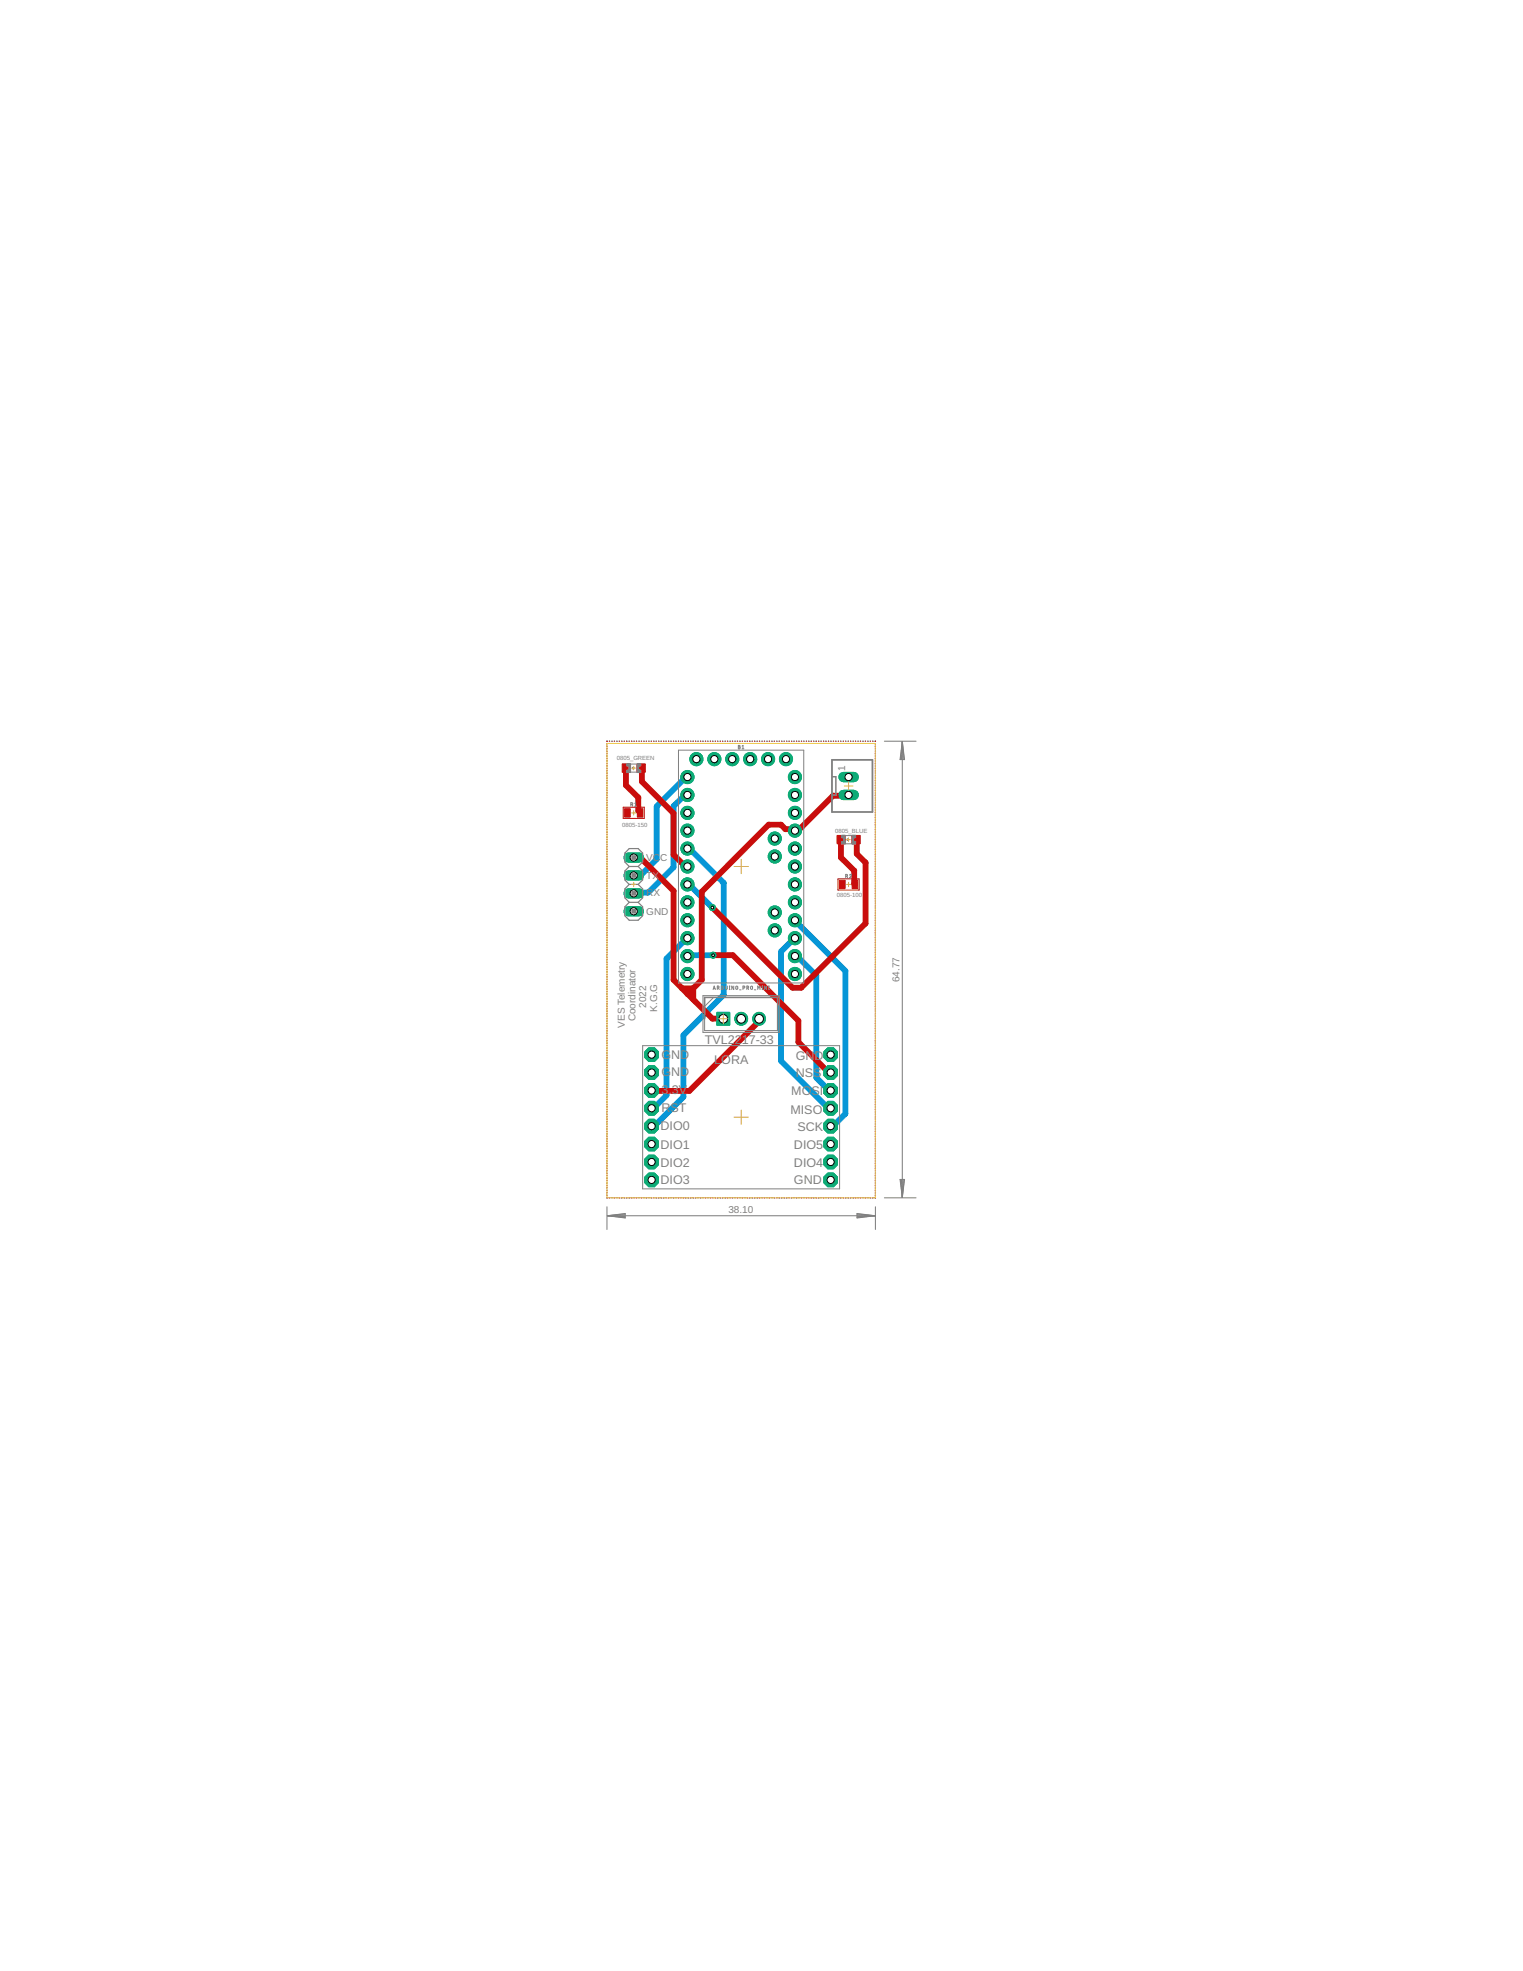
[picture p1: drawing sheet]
<svg xmlns="http://www.w3.org/2000/svg" width="216mm" height="279mm" viewBox="0 0 216 279" stroke-linecap="round" stroke-linejoin="round" font-family="sans-serif">
<defs><g id="words">
<g font-size="1.8" fill="#808080">
<text x="99.9" y="148">TVL2217-33</text>
<text x="93.8" y="150.1">GND</text>
<text x="93.8" y="152.5">GND</text>
<text x="93.8" y="155.1">3</text>
<text x="94.8" y="155.1">.3V</text>
<text x="101.3" y="150.8">LORA</text>
<text x="112.2" y="155.2">MOSI</text>
<text x="112.8" y="150.3">GND</text>
<text x="112.8" y="152.7">NSS</text>
<text x="93.6" y="160.2">DIO0</text>
<text x="93.8" y="157.6">RST</text>
<text x="112" y="157.9">MISO</text>
<text x="113.1" y="160.3">SCK</text>
<text x="93.6" y="162.8">DIO1</text>
<text x="93.6" y="165.4">DIO2</text>
<text x="93.6" y="167.9">DIO3</text>
<text x="112.6" y="167.8">GND</text>
<text x="112.6" y="162.8">DIO5</text>
<text x="112.6" y="165.4">DIO4</text>
</g>
<g font-size="1.4" fill="#808080">
<text x="119.8" y="109.3" transform="rotate(-90 119.8 109.3)">1</text>
<text x="91.6" y="122.1">VCC</text>
<text x="91.6" y="124.6">TX</text>
<text x="91.6" y="127">RX</text>
<text x="91.6" y="129.7">GND</text>
<text x="91.6" y="142.9" transform="rotate(-90 91.6 142.9)">2022</text>
<text x="93.1" y="143.4" transform="rotate(-90 93.1 143.4)">K.G.G</text>
<text x="127.5" y="139.3" transform="rotate(-90 127.5 139.3)">64.77</text>
<text x="88.6" y="145.7" transform="rotate(-90 88.6 145.7)">VES Telemetry</text>
<text x="90.1" y="144.8" transform="rotate(-90 90.1 144.8)">Coordinator</text>
<text x="103.2" y="172">38.10</text>
</g>
<g font-size=".8" fill="#808080">
<text x="87.4" y="107.7">0805_GREEN</text>
<text x="88.2" y="117.3">0805-150</text>
<text x="118.4" y="118">0805_BLUE</text>
<text x="118.6" y="127.2">0805-100</text>
</g>
</g></defs>
<path d="M97.5 112.7l-.2 .1h-.3l-1.5 1.5v8.6l-3.6 3.6h-2l-.1 .1M97.5 110.2l-.2-.2-4.2 4.3v7.5l-2.2 2.2-1.1 .1M97.5 120.3v.1h.4l4.7 4.8v15.8l-5.7 5.7v8.8l-4.2 4.1h-.3M97.5 133l-3 2.9v19.4l-1.8 1.7-.3 .1M97.5 125.4h.2l3.3 3.3M101.1 135.4h-3l-.6 .1M112.7 130.5l7.1 7.1v20.3l-1.7 1.7h-.3M112.7 133l-2 1.9v15.5l6.6 6.6h.4l.1 .1M112.7 135.5v.2h.4l2.6 2.6v14.5l1.8 1.7 .3 .1" fill="none" stroke="#0696d7" stroke-width=".83"/>
<g fill="none" stroke="#0696d7" stroke-width=".17">
<path d="M86 105.4v.1M86 105.8h.1M86 106.1v.1M86 106.5h.1M86 106.8h.1M86 107.1v.1M86 107.5h.1M86 107.8v.1M86 108.2h.1M86 108.5v.1M86 108.9h.1M86 109.2v.1"/>
<path d="M86 109.6h.1M86 109.9v.1M86 110.3h.1M86 110.6v.1M86 111h.1M86 111.3v.1M86 111.7h.1M86 112v.1M86 112.4h.1M86 112.7v.1M86 113.1h.1M86 113.4v.1"/>
<path d="M86 113.8h.1M86 114.1v.1M86 114.4v.1M86 114.8v.1M86 115.1v.1M86 115.5h.1M86 115.8v.1M86 116.2h.1M86 116.5v.1M86 116.9h.1M86 117.2v.1M86 117.6h.1"/>
<path d="M86 117.9v.1M86 118.3h.1M86 118.6v.1M86 119h.1M86 119.3v.1M86 119.7h.1M86.1 105.1h-.1M86.4 105.1h.1M86.7 105.1h.1M87.1 105.1h.1M87.4 105.1h.1M87.8 105.1h.1"/>
<path d="M88.1 105.1h.1M88.5 105.1h.1M88.8 105.1h.1M89.2 105.1h.1M89.5 105.1h.1M89.9 105.1h.1M90.2 105.1h.1M90.6 105.1h.1M90.9 105.1h.1M91.3 105.1h.1M91.6 105.1h.1M92 105.1h.1"/>
<path d="M92.3 105.1h.1M92.7 105.1h.1M93 105.1h.1M93.4 105.1h.1M93.7 105.1h.1M94.1 105.1h.1M94.4 105.1h.1M94.8 105.1h.1M95.1 105.1h.1M95.5 105.1h.1M95.8 105.1h.1M96.2 105.1h.1"/>
<path d="M96.5 105.1h.1M96.9 105.1h.1M97.2 105.1h.1M97.5 105.1h.1M97.9 105.1h.1M98.2 105.1h.1M98.6 105.1h.1M98.9 105.1h.1M99.3 105.1h.1M99.6 105.1h.1M100 105.1h.1M100.3 105.1h.1"/>
<path d="M100.7 105.1h.1M101 105.1h.1M101.4 105.1h.1M101.7 105.1h.1M102.1 105.1h.1M102.4 105.1h.1M102.8 105.1h.1M103.1 105.1h.1M103.5 105.1h.1M103.8 105.1h.1M104.2 105.1h.1M104.5 105.1h.1"/>
<path d="M104.9 105.1h.1M105.2 105.1h.1M105.6 105.1h.1M105.9 105.1h.1M106.3 105.1h.1M106.6 105.1h.1M107 105.1h.1M107.3 105.1h.1M107.7 105.1h.1M108 105.1h.1M108.4 105.1h.1M108.7 105.1h.1"/>
<path d="M109.1 105.1h.1M109.4 105.1h.1M109.7 105.1h.1M110.1 105.1h.1M110.4 105.1h.1M110.8 105.1h.1M111.1 105.1h.1M111.5 105.1h.1M111.8 105.1h.1M112.2 105.1h.1M112.5 105.1h.1M112.9 105.1h.1"/>
<path d="M113.2 105.1h.1M113.6 105.1h.1M113.9 105.1h.1M114.3 105.1h.1M114.6 105.1h.1M115 105.1h.1M115.3 105.1h.1M115.7 105.1h.1M116 105.1h.1M116.4 105.1h.1M116.7 105.1h.1M117.1 105.1h.1"/>
<path d="M117.4 105.1h.1M117.8 105.1h.1M118.1 105.1h.1M118.5 105.1h.1M118.8 105.1h.1M119.2 105.1h.1M119.5 105.1h.1M119.9 105.1h.1M120.2 105.1h.1M120.6 105.1h.1M120.9 105.1h.1M121.3 105.1h.1"/>
<path d="M121.6 105.1h.1M122 105.1h.1M122.3 105.1h.1M122.7 105.1h.1M123 105.1h.1M123.4 105.1h.1M123.7 105.1h.1M124.1 105.1h.1M124.1 105.4v.1M124.1 105.8h.1M124.1 106.1v.1M124.1 106.5h.1"/>
<path d="M124.1 106.8h.1M124.1 107.1v.1M124.1 107.5h.1M124.1 107.8v.1M124.1 108.2h.1M124.1 108.5v.1M124.1 108.9h.1M124.1 109.2v.1M124.1 109.6h.1M124.1 109.9v.1M124.1 110.3h.1M124.1 110.6v.1"/>
<path d="M124.1 111h.1M124.1 111.3v.1M124.1 111.7h.1M124.1 112v.1M124.1 112.4h.1M124.1 112.7v.1M124.1 113.1h.1M124.1 113.4v.1M124.1 113.8h.1M124.1 114.1v.1M124.1 114.4v.1M124.1 114.8v.1"/>
<path d="M124.1 115.1v.1M124.1 115.5h.1M124.1 115.8v.1M124.1 116.2h.1M124.1 116.5v.1M124.1 116.9h.1M124.1 117.2v.1M124.1 117.6h.1M124.1 117.9v.1M124.1 118.3h.1M124.1 118.6v.1M124.1 119h.1"/>
<path d="M124.1 119.3v.1M124.1 119.7h.1M86 120v.1M86 120.4h.1M86 120.7v.1M86 121.1h.1M86 121.4v.1M86 121.8h.1M86 122.1v.1M86 122.4v.1M86 122.8v.1M86 123.1v.1"/>
<path d="M86 123.5h.1M86 123.8v.1M86 124.2h.1M86 124.5v.1M86 124.9h.1M86 125.2v.1M86 125.6h.1M86 125.9v.1M86 126.3h.1M86 126.6v.1M86 127h.1M86 127.3v.1"/>
<path d="M86 127.7h.1M86 128v.1M86 128.4h.1M86 128.7v.1M86 129.1h.1M86 129.4v.1M86 129.8h.1M86 130.1v.1M86 130.5h.1M86 130.8v.1M86 131.1v.1M86 131.5v.1"/>
<path d="M86 131.8v.1M86 132.2h.1M86 132.5v.1M86 132.9h.1M86 133.2v.1M86 133.6h.1M86 133.9v.1M86 134.3h.1M86 134.6v.1M86 135h.1M86 135.3v.1M86 135.7h.1"/>
<path d="M86 136v.1M86 136.4h.1M86 136.7v.1M86 137.1h.1M86 137.4v.1M86 137.8h.1M86 138.1v.1M86 138.5h.1M86 138.8v.1M86 139.1v.1M86 139.5v.1M86 139.8v.1"/>
<path d="M124.1 120v.1M124.1 120.4h.1M124.1 120.7v.1M124.1 121.1h.1M124.1 121.4v.1M124.1 121.8h.1M124.1 122.1v.1M124.1 122.4v.1M124.1 122.8v.1M124.1 123.1v.1M124.1 123.5h.1M124.1 123.8v.1"/>
<path d="M124.1 124.2h.1M124.1 124.5v.1M124.1 124.9h.1M124.1 125.2v.1M124.1 125.6h.1M124.1 125.9v.1M124.1 126.3h.1M124.1 126.6v.1M124.1 127h.1M124.1 127.3v.1M124.1 127.7h.1M124.1 128v.1"/>
<path d="M124.1 128.4h.1M124.1 128.7v.1M124.1 129.1h.1M124.1 129.4v.1M124.1 129.8h.1M124.1 130.1v.1M124.1 130.5h.1M124.1 130.8v.1M124.1 131.1v.1M124.1 131.5v.1M124.1 131.8v.1M124.1 132.2h.1"/>
<path d="M124.1 132.5v.1M124.1 132.9h.1M124.1 133.2v.1M124.1 133.6h.1M124.1 133.9v.1M124.1 134.3h.1M124.1 134.6v.1M124.1 135h.1M124.1 135.3v.1M124.1 135.7h.1M124.1 136v.1M124.1 136.4h.1"/>
<path d="M124.1 136.7v.1M124.1 137.1h.1M124.1 137.4v.1M124.1 137.8h.1M124.1 138.1v.1M124.1 138.5h.1M124.1 138.8v.1M124.1 139.1v.1M124.1 139.5v.1M124.1 139.8v.1M86 140.2h.1M86 140.5v.1"/>
<path d="M86 140.9h.1M86 141.2v.1M86 141.6h.1M86 141.9v.1M86 142.3h.1M86 142.6v.1M86 143h.1M86 143.3v.1M86 143.7h.1M86 144v.1M86 144.4h.1M86 144.7v.1"/>
<path d="M86 145.1h.1M86 145.4v.1M86 145.8h.1M86 146.1v.1M86 146.5h.1M86 146.8v.1M86 147.2h.1M86 147.5v.1M86 147.8v.1M86 148.2h.1M86 148.5v.1M86 148.9h.1"/>
<path d="M86 149.2v.1M86 149.6h.1M86 149.9v.1M86 150.3h.1M86 150.6v.1M86 151h.1M86 151.3v.1M86 151.7h.1M86 152v.1M86 152.4h.1M86 152.7v.1M86 153.1h.1"/>
<path d="M86 153.4v.1M86 153.8h.1M86 154.1v.1M86 154.5h.1M86 154.8v.1M86 155.2h.1M86 155.5h.1M86 155.9h.1M86 156.2h.1M86 156.5v.1M86 156.9h.1M86 157.2v.1"/>
<path d="M86 157.6h.1M86 157.9v.1M86 158.3h.1M86 158.6v.1M86 159h.1M86 159.3v.1M86 159.7h.1M124.1 140.2h.1M124.1 140.5v.1M124.1 140.9h.1M124.1 141.2v.1M124.1 141.6h.1"/>
<path d="M124.1 141.9v.1M124.1 142.3h.1M124.1 142.6v.1M124.1 143h.1M124.1 143.3v.1M124.1 143.7h.1M124.1 144v.1M124.1 144.4h.1M124.1 144.7v.1M124.1 145.1h.1M124.1 145.4v.1M124.1 145.8h.1"/>
<path d="M124.1 146.1v.1M124.1 146.5h.1M124.1 146.8v.1M124.1 147.2h.1M124.1 147.5v.1M124.1 147.8v.1M124.1 148.2h.1M124.1 148.5v.1M124.1 148.9h.1M124.1 149.2v.1M124.1 149.6h.1M124.1 149.9v.1"/>
<path d="M124.1 150.3h.1M124.1 150.6v.1M124.1 151h.1M124.1 151.3v.1M124.1 151.7h.1M124.1 152v.1M124.1 152.4h.1M124.1 152.7v.1M124.1 153.1h.1M124.1 153.4v.1M124.1 153.8h.1M124.1 154.1v.1"/>
<path d="M124.1 154.5h.1M124.1 154.8v.1M124.1 155.2h.1M124.1 155.5h.1M124.1 155.9h.1M124.1 156.2h.1M124.1 156.5v.1M124.1 156.9h.1M124.1 157.2v.1M124.1 157.6h.1M124.1 157.9v.1M124.1 158.3h.1"/>
<path d="M124.1 158.6v.1M124.1 159h.1M124.1 159.3v.1M124.1 159.7h.1M86 169.8h.1M86 160v.1M86 160.4h.1M86 160.7v.1M86 161.1h.1M86 161.4v.1M86 161.8h.1M86 162.1v.1"/>
<path d="M86 162.5h.1M86 162.8h.1M86 163.2h.1M86 163.5h.1M86 163.9h.1M86 164.2h.1M86 164.5v.1M86 164.9h.1M86 165.2v.1M86 165.6h.1M86 165.9v.1M86 166.3h.1"/>
<path d="M86 166.6v.1M86 167h.1M86 167.3v.1M86 167.7h.1M86 168v.1M86 168.4h.1M86 168.7v.1M86 169.1h.1M86 169.4v.1M86.4 169.8h.1M86.7 169.8h.1M87.1 169.8h.1"/>
<path d="M87.4 169.8h.1M87.8 169.8h.1M88.1 169.8h.1M88.5 169.8h.1M88.8 169.8h.1M89.2 169.8h.1M89.5 169.8h.1M89.9 169.8h.1M90.2 169.8h.1M90.6 169.8h.1M90.9 169.8h.1M91.3 169.8h.1"/>
<path d="M91.6 169.8h.1M92 169.8h.1M92.3 169.8h.1M92.7 169.8h.1M93 169.8h.1M93.4 169.8h.1M93.7 169.8h.1M94.1 169.8h.1M94.4 169.8h.1M94.8 169.8h.1M95.1 169.8h.1M95.5 169.8h.1"/>
<path d="M95.8 169.8h.1M96.2 169.8h.1M96.5 169.8h.1M96.9 169.8h.1M97.2 169.8h.1M97.5 169.8h.1M97.9 169.8h.1M98.2 169.8h.1M98.6 169.8h.1M98.9 169.8h.1M99.3 169.8h.1M99.6 169.8h.1"/>
<path d="M100 169.8h.1M100.3 169.8h.1M100.7 169.8h.1M101 169.8h.1M101.4 169.8h.1M101.7 169.8h.1M102.1 169.8h.1M102.4 169.8h.1M102.8 169.8h.1M103.1 169.8h.1M103.5 169.8h.1M103.8 169.8h.1"/>
<path d="M104.2 169.8h.1M104.5 169.8h.1M104.9 169.8h.1M105.2 169.8h.1M105.6 169.8h.1M105.9 169.8h.1M106.3 169.8h.1M106.6 169.8h.1M107 169.8h.1M107.3 169.8h.1M107.7 169.8h.1M108 169.8h.1"/>
<path d="M108.4 169.8h.1M108.7 169.8h.1M109.1 169.8h.1M109.4 169.8h.1M109.7 169.8h.1M110.1 169.8h.1M110.4 169.8h.1M110.8 169.8h.1M111.1 169.8h.1M111.5 169.8h.1M111.8 169.8h.1M112.2 169.8h.1"/>
<path d="M112.5 169.8h.1M112.9 169.8h.1M113.2 169.8h.1M113.6 169.8h.1M113.9 169.8h.1M114.3 169.8h.1M114.6 169.8h.1M115 169.8h.1M115.3 169.8h.1M115.7 169.8h.1M116 169.8h.1M116.4 169.8h.1"/>
<path d="M116.7 169.8h.1M117.1 169.8h.1M117.4 169.8h.1M117.8 169.8h.1M118.1 169.8h.1M118.5 169.8h.1M118.8 169.8h.1M119.2 169.8h.1M119.5 169.8h.1M119.9 169.8h.1M120.2 169.8h.1M120.6 169.8h.1"/>
<path d="M120.9 169.8h.1M121.3 169.8h.1M121.6 169.8h.1M122 169.8h.1M122.3 169.8h.1M122.7 169.8h.1M123 169.8h.1M123.4 169.8h.1M123.7 169.8h.1M124.1 160v.1M124.1 160.4h.1M124.1 160.7v.1"/>
<path d="M124.1 161.1h.1M124.1 161.4v.1M124.1 161.8h.1M124.1 162.1v.1M124.1 162.5h.1M124.1 162.8h.1M124.1 163.2h.1M124.1 163.5h.1M124.1 163.9h.1M124.1 164.2h.1M124.1 164.5v.1M124.1 164.9h.1"/>
<path d="M124.1 165.2v.1M124.1 165.6h.1M124.1 165.9v.1M124.1 166.3h.1M124.1 166.6v.1M124.1 167h.1M124.1 167.3v.1M124.1 167.7h.1M124.1 168v.1M124.1 168.4h.1M124.1 168.7v.1M124.1 169.1h.1"/>
<path d="M124.1 169.4v.1M124.1 169.8h.1"/>
</g>
<circle cx="97.5" cy="110.2" r=".93" fill="#0dab76" stroke="#0dab76" stroke-width=".14"/>
<circle cx="97.5" cy="110.2" r=".51" fill="#fff" stroke="#000" stroke-width=".14"/>
<circle cx="97.5" cy="112.7" r=".93" fill="#0dab76" stroke="#0dab76" stroke-width=".14"/>
<circle cx="97.5" cy="112.7" r=".51" fill="#fff" stroke="#000" stroke-width=".14"/>
<circle cx="97.5" cy="115.2" r=".93" fill="#0dab76" stroke="#0dab76" stroke-width=".14"/>
<circle cx="97.5" cy="115.2" r=".51" fill="#fff" stroke="#000" stroke-width=".14"/>
<circle cx="97.5" cy="117.8" r=".93" fill="#0dab76" stroke="#0dab76" stroke-width=".14"/>
<circle cx="97.5" cy="117.8" r=".51" fill="#fff" stroke="#000" stroke-width=".14"/>
<circle cx="97.5" cy="120.3" r=".93" fill="#0dab76" stroke="#0dab76" stroke-width=".14"/>
<circle cx="97.5" cy="120.3" r=".51" fill="#fff" stroke="#000" stroke-width=".14"/>
<circle cx="97.5" cy="122.8" r=".93" fill="#0dab76" stroke="#0dab76" stroke-width=".14"/>
<circle cx="97.5" cy="122.8" r=".51" fill="#fff" stroke="#000" stroke-width=".14"/>
<circle cx="97.5" cy="125.4" r=".93" fill="#0dab76" stroke="#0dab76" stroke-width=".14"/>
<circle cx="97.5" cy="125.4" r=".51" fill="#fff" stroke="#000" stroke-width=".14"/>
<circle cx="97.5" cy="127.9" r=".93" fill="#0dab76" stroke="#0dab76" stroke-width=".14"/>
<circle cx="97.5" cy="127.9" r=".51" fill="#fff" stroke="#000" stroke-width=".14"/>
<circle cx="97.5" cy="130.5" r=".93" fill="#0dab76" stroke="#0dab76" stroke-width=".14"/>
<circle cx="97.5" cy="130.5" r=".51" fill="#fff" stroke="#000" stroke-width=".14"/>
<circle cx="97.5" cy="133" r=".93" fill="#0dab76" stroke="#0dab76" stroke-width=".14"/>
<circle cx="97.5" cy="133" r=".51" fill="#fff" stroke="#000" stroke-width=".14"/>
<circle cx="97.5" cy="135.5" r=".93" fill="#0dab76" stroke="#0dab76" stroke-width=".14"/>
<circle cx="97.5" cy="135.5" r=".51" fill="#fff" stroke="#000" stroke-width=".14"/>
<circle cx="97.5" cy="138.1" r=".93" fill="#0dab76" stroke="#0dab76" stroke-width=".14"/>
<circle cx="97.5" cy="138.1" r=".51" fill="#fff" stroke="#000" stroke-width=".14"/>
<circle cx="112.7" cy="138.1" r=".93" fill="#0dab76" stroke="#0dab76" stroke-width=".14"/>
<circle cx="112.7" cy="138.1" r=".51" fill="#fff" stroke="#000" stroke-width=".14"/>
<circle cx="112.7" cy="135.5" r=".93" fill="#0dab76" stroke="#0dab76" stroke-width=".14"/>
<circle cx="112.7" cy="135.5" r=".51" fill="#fff" stroke="#000" stroke-width=".14"/>
<circle cx="112.7" cy="133" r=".93" fill="#0dab76" stroke="#0dab76" stroke-width=".14"/>
<circle cx="112.7" cy="133" r=".51" fill="#fff" stroke="#000" stroke-width=".14"/>
<circle cx="112.7" cy="130.5" r=".93" fill="#0dab76" stroke="#0dab76" stroke-width=".14"/>
<circle cx="112.7" cy="130.5" r=".51" fill="#fff" stroke="#000" stroke-width=".14"/>
<circle cx="112.7" cy="127.9" r=".93" fill="#0dab76" stroke="#0dab76" stroke-width=".14"/>
<circle cx="112.7" cy="127.9" r=".51" fill="#fff" stroke="#000" stroke-width=".14"/>
<circle cx="112.7" cy="125.4" r=".93" fill="#0dab76" stroke="#0dab76" stroke-width=".14"/>
<circle cx="112.7" cy="125.4" r=".51" fill="#fff" stroke="#000" stroke-width=".14"/>
<circle cx="112.7" cy="122.8" r=".93" fill="#0dab76" stroke="#0dab76" stroke-width=".14"/>
<circle cx="112.7" cy="122.8" r=".51" fill="#fff" stroke="#000" stroke-width=".14"/>
<circle cx="112.7" cy="120.3" r=".93" fill="#0dab76" stroke="#0dab76" stroke-width=".14"/>
<circle cx="112.7" cy="120.3" r=".51" fill="#fff" stroke="#000" stroke-width=".14"/>
<circle cx="112.7" cy="117.8" r=".93" fill="#0dab76" stroke="#0dab76" stroke-width=".14"/>
<circle cx="112.7" cy="117.8" r=".51" fill="#fff" stroke="#000" stroke-width=".14"/>
<circle cx="112.7" cy="115.2" r=".93" fill="#0dab76" stroke="#0dab76" stroke-width=".14"/>
<circle cx="112.7" cy="115.2" r=".51" fill="#fff" stroke="#000" stroke-width=".14"/>
<circle cx="112.7" cy="112.7" r=".93" fill="#0dab76" stroke="#0dab76" stroke-width=".14"/>
<circle cx="112.7" cy="112.7" r=".51" fill="#fff" stroke="#000" stroke-width=".14"/>
<circle cx="112.7" cy="110.2" r=".93" fill="#0dab76" stroke="#0dab76" stroke-width=".14"/>
<circle cx="112.7" cy="110.2" r=".51" fill="#fff" stroke="#000" stroke-width=".14"/>
<circle cx="109.8" cy="131.9" r=".93" fill="#0dab76" stroke="#0dab76" stroke-width=".14"/>
<circle cx="109.8" cy="131.9" r=".51" fill="#fff" stroke="#000" stroke-width=".14"/>
<circle cx="109.8" cy="129.3" r=".93" fill="#0dab76" stroke="#0dab76" stroke-width=".14"/>
<circle cx="109.8" cy="129.3" r=".51" fill="#fff" stroke="#000" stroke-width=".14"/>
<circle cx="109.8" cy="118.9" r=".93" fill="#0dab76" stroke="#0dab76" stroke-width=".14"/>
<circle cx="109.8" cy="118.9" r=".51" fill="#fff" stroke="#000" stroke-width=".14"/>
<circle cx="109.8" cy="121.4" r=".93" fill="#0dab76" stroke="#0dab76" stroke-width=".14"/>
<circle cx="109.8" cy="121.4" r=".51" fill="#fff" stroke="#000" stroke-width=".14"/>
<circle cx="98.7" cy="107.6" r=".93" fill="#0dab76" stroke="#0dab76" stroke-width=".14"/>
<circle cx="98.7" cy="107.6" r=".51" fill="#fff" stroke="#000" stroke-width=".14"/>
<circle cx="101.3" cy="107.6" r=".93" fill="#0dab76" stroke="#0dab76" stroke-width=".14"/>
<circle cx="101.3" cy="107.6" r=".51" fill="#fff" stroke="#000" stroke-width=".14"/>
<circle cx="103.8" cy="107.6" r=".93" fill="#0dab76" stroke="#0dab76" stroke-width=".14"/>
<circle cx="103.8" cy="107.6" r=".51" fill="#fff" stroke="#000" stroke-width=".14"/>
<circle cx="106.3" cy="107.6" r=".93" fill="#0dab76" stroke="#0dab76" stroke-width=".14"/>
<circle cx="106.3" cy="107.6" r=".51" fill="#fff" stroke="#000" stroke-width=".14"/>
<circle cx="108.9" cy="107.6" r=".93" fill="#0dab76" stroke="#0dab76" stroke-width=".14"/>
<circle cx="108.9" cy="107.6" r=".51" fill="#fff" stroke="#000" stroke-width=".14"/>
<circle cx="111.4" cy="107.6" r=".93" fill="#0dab76" stroke="#0dab76" stroke-width=".14"/>
<circle cx="111.4" cy="107.6" r=".51" fill="#fff" stroke="#000" stroke-width=".14"/>
<path d="M101.6 143.5h1.8v1.8h-1.8z" fill="#0dab76" stroke="#0dab76" stroke-width=".14"/>
<circle cx="102.5" cy="144.4" r=".61" fill="#fff" stroke="#000" stroke-width=".14"/>
<circle cx="105.1" cy="144.4" r=".91" fill="#0dab76" stroke="#0dab76" stroke-width=".14"/>
<circle cx="105.1" cy="144.4" r=".61" fill="#fff" stroke="#000" stroke-width=".14"/>
<circle cx="107.6" cy="144.4" r=".91" fill="#0dab76" stroke="#0dab76" stroke-width=".14"/>
<circle cx="107.6" cy="144.4" r=".61" fill="#fff" stroke="#000" stroke-width=".14"/>
<circle cx="92.4" cy="149.5" r="1.05" fill="#0dab76" stroke="#0dab76" stroke-width=".14"/>
<circle cx="92.4" cy="149.5" r=".51" fill="#fff" stroke="#000" stroke-width=".14"/>
<circle cx="92.4" cy="152" r="1.05" fill="#0dab76" stroke="#0dab76" stroke-width=".14"/>
<circle cx="92.4" cy="152" r=".51" fill="#fff" stroke="#000" stroke-width=".14"/>
<circle cx="92.4" cy="154.6" r="1.05" fill="#0dab76" stroke="#0dab76" stroke-width=".14"/>
<circle cx="92.4" cy="154.6" r=".51" fill="#fff" stroke="#000" stroke-width=".14"/>
<circle cx="92.4" cy="157.1" r="1.05" fill="#0dab76" stroke="#0dab76" stroke-width=".14"/>
<circle cx="92.4" cy="157.1" r=".51" fill="#fff" stroke="#000" stroke-width=".14"/>
<circle cx="92.4" cy="159.6" r="1.05" fill="#0dab76" stroke="#0dab76" stroke-width=".14"/>
<circle cx="92.4" cy="159.6" r=".51" fill="#fff" stroke="#000" stroke-width=".14"/>
<circle cx="92.4" cy="162.2" r="1.05" fill="#0dab76" stroke="#0dab76" stroke-width=".14"/>
<circle cx="92.4" cy="162.2" r=".51" fill="#fff" stroke="#000" stroke-width=".14"/>
<circle cx="92.4" cy="164.7" r="1.05" fill="#0dab76" stroke="#0dab76" stroke-width=".14"/>
<circle cx="92.4" cy="164.7" r=".51" fill="#fff" stroke="#000" stroke-width=".14"/>
<circle cx="92.4" cy="167.3" r="1.05" fill="#0dab76" stroke="#0dab76" stroke-width=".14"/>
<circle cx="92.4" cy="167.3" r=".51" fill="#fff" stroke="#000" stroke-width=".14"/>
<circle cx="117.8" cy="167.3" r="1.05" fill="#0dab76" stroke="#0dab76" stroke-width=".14"/>
<circle cx="117.8" cy="167.3" r=".51" fill="#fff" stroke="#000" stroke-width=".14"/>
<circle cx="117.8" cy="164.7" r="1.05" fill="#0dab76" stroke="#0dab76" stroke-width=".14"/>
<circle cx="117.8" cy="164.7" r=".51" fill="#fff" stroke="#000" stroke-width=".14"/>
<circle cx="117.8" cy="162.2" r="1.05" fill="#0dab76" stroke="#0dab76" stroke-width=".14"/>
<circle cx="117.8" cy="162.2" r=".51" fill="#fff" stroke="#000" stroke-width=".14"/>
<circle cx="117.8" cy="159.6" r="1.05" fill="#0dab76" stroke="#0dab76" stroke-width=".14"/>
<circle cx="117.8" cy="159.6" r=".51" fill="#fff" stroke="#000" stroke-width=".14"/>
<circle cx="117.8" cy="157.1" r="1.05" fill="#0dab76" stroke="#0dab76" stroke-width=".14"/>
<circle cx="117.8" cy="157.1" r=".51" fill="#fff" stroke="#000" stroke-width=".14"/>
<circle cx="117.8" cy="154.6" r="1.05" fill="#0dab76" stroke="#0dab76" stroke-width=".14"/>
<circle cx="117.8" cy="154.6" r=".51" fill="#fff" stroke="#000" stroke-width=".14"/>
<circle cx="117.8" cy="152" r="1.05" fill="#0dab76" stroke="#0dab76" stroke-width=".14"/>
<circle cx="117.8" cy="152" r=".51" fill="#fff" stroke="#000" stroke-width=".14"/>
<circle cx="117.8" cy="149.5" r="1.05" fill="#0dab76" stroke="#0dab76" stroke-width=".14"/>
<circle cx="117.8" cy="149.5" r=".51" fill="#fff" stroke="#000" stroke-width=".14"/>
<path d="M119.6 112.7h1.4" fill="none" stroke="#0dab76" stroke-width="1.5"/>
<circle cx="120.3" cy="112.7" r=".51" fill="#fff" stroke="#000" stroke-width=".14"/>
<path d="M119.6 110.2h1.4" fill="none" stroke="#0dab76" stroke-width="1.5"/>
<circle cx="120.3" cy="110.2" r=".51" fill="#fff" stroke="#000" stroke-width=".14"/>
<path d="M89.1 129.2h1.5" fill="none" stroke="#0dab76" stroke-width="1.5"/>
<circle cx="89.8" cy="129.2" r=".51" fill="#fff" stroke="#000" stroke-width=".14"/>
<path d="M89.1 126.6h1.5" fill="none" stroke="#0dab76" stroke-width="1.5"/>
<circle cx="89.8" cy="126.6" r=".51" fill="#fff" stroke="#000" stroke-width=".14"/>
<path d="M89.1 124.1h1.5" fill="none" stroke="#0dab76" stroke-width="1.5"/>
<circle cx="89.8" cy="124.1" r=".51" fill="#fff" stroke="#000" stroke-width=".14"/>
<path d="M89.1 121.6h1.5" fill="none" stroke="#0dab76" stroke-width="1.5"/>
<circle cx="89.8" cy="121.6" r=".51" fill="#fff" stroke="#000" stroke-width=".14"/>
<circle cx="101.1" cy="135.4" r=".42" fill="#0dab76" stroke="#0dab76" stroke-width=".14"/>
<circle cx="101.1" cy="135.4" r=".19" fill="#fff" stroke="#000" stroke-width=".14"/>
<circle cx="101" cy="128.7" r=".42" fill="#0dab76" stroke="#0dab76" stroke-width=".14"/>
<circle cx="101" cy="128.7" r=".19" fill="#fff" stroke="#000" stroke-width=".14"/>
<g fill="#c90d0c" stroke="#c90d0c" stroke-width=".14">
<path d="M88.5 114.6h.8v1.2h-.8z"/>
<path d="M90.3 114.6h.8v1.2h-.8z"/>
<path d="M88.2 108.3h1.2v1.2h-1.2z"/>
<path d="M90.3 108.3h1.2v1.2h-1.2z"/>
<path d="M118.7 118.4h1.1v1.2h-1.1z"/>
<path d="M120.8 118.4h1.1v1.2h-1.1z"/>
<path d="M119 124.8h.8v1.2h-.8z"/>
<path d="M120.8 124.8h.8v1.2h-.8z"/>
</g>
<path d="M88.8 108.9l-.1 2.4 1.8 1.8v1.8l.2 .3M90.9 108.9h.1v1.9l4.5 4.5v5.9l1.6 1.6h.4M119.3 119l-.1 2.6 1.9 1.8v1.9l.1 .1M120.3 112.7l-.1 .1h-2.1l-4.9 4.9h-.5v.1l-.4-.3h-1l-.6-.6h-1.7l-9.5 9.5v12.5l-2 2M121.3 119h.2v2l1.2 1.3v8.6l-9.1 9.1h-1.2l-11.4-11.3M89.8 121.6l.1 .1h1l4.6 4.6v12.6l1.2 1.2M101.1 135.4h2.8l9.3 9.3v3l4.3 4.3h.3M96.7 140.1l.8 .8M96.7 140.1h1.6v1.6M97.5 140.9l.8 .8M98.3 141.7l2.7 2.7h1.5M107.6 144.4v.4l-9.9 9.8h-5.3" fill="none" stroke="#c90d0c" stroke-width=".83"/>
<g fill="none" stroke="#c90d0c" stroke-width=".17">
<path d="M86 105.4v.1M86 105.8h.1M86 106.1v.1M86 106.5h.1M86 106.8h.1M86 107.1v.1M86 107.5h.1M86 107.8v.1M86 108.2h.1M86 108.5v.1M86 108.9h.1M86 109.2v.1"/>
<path d="M86 109.6h.1M86 109.9v.1M86 110.3h.1M86 110.6v.1M86 111h.1M86 111.3v.1M86 111.7h.1M86 112v.1M86 112.4h.1M86 112.7v.1M86 113.1h.1M86 113.4v.1"/>
<path d="M86 113.8h.1M86 114.1v.1M86 114.4v.1M86 114.8v.1M86 115.1v.1M86 115.5h.1M86 115.8v.1M86 116.2h.1M86 116.5v.1M86 116.9h.1M86 117.2v.1M86 117.6h.1"/>
<path d="M86 117.9v.1M86 118.3h.1M86 118.6v.1M86 119h.1M86 119.3v.1M86 119.7h.1M86.1 105.1h-.1M86.4 105.1h.1M86.7 105.1h.1M87.1 105.1h.1M87.4 105.1h.1M87.8 105.1h.1"/>
<path d="M88.1 105.1h.1M88.5 105.1h.1M88.8 105.1h.1M89.2 105.1h.1M89.5 105.1h.1M89.9 105.1h.1M90.2 105.1h.1M90.6 105.1h.1M90.9 105.1h.1M91.3 105.1h.1M91.6 105.1h.1M92 105.1h.1"/>
<path d="M92.3 105.1h.1M92.7 105.1h.1M93 105.1h.1M93.4 105.1h.1M93.7 105.1h.1M94.1 105.1h.1M94.4 105.1h.1M94.8 105.1h.1M95.1 105.1h.1M95.5 105.1h.1M95.8 105.1h.1M96.2 105.1h.1"/>
<path d="M96.5 105.1h.1M96.9 105.1h.1M97.2 105.1h.1M97.5 105.1h.1M97.9 105.1h.1M98.2 105.1h.1M98.6 105.1h.1M98.9 105.1h.1M99.3 105.1h.1M99.6 105.1h.1M100 105.1h.1M100.3 105.1h.1"/>
<path d="M100.7 105.1h.1M101 105.1h.1M101.4 105.1h.1M101.7 105.1h.1M102.1 105.1h.1M102.4 105.1h.1M102.8 105.1h.1M103.1 105.1h.1M103.5 105.1h.1M103.8 105.1h.1M104.2 105.1h.1M104.5 105.1h.1"/>
<path d="M104.9 105.1h.1M105.2 105.1h.1M105.6 105.1h.1M105.9 105.1h.1M106.3 105.1h.1M106.6 105.1h.1M107 105.1h.1M107.3 105.1h.1M107.7 105.1h.1M108 105.1h.1M108.4 105.1h.1M108.7 105.1h.1"/>
<path d="M109.1 105.1h.1M109.4 105.1h.1M109.7 105.1h.1M110.1 105.1h.1M110.4 105.1h.1M110.8 105.1h.1M111.1 105.1h.1M111.5 105.1h.1M111.8 105.1h.1M112.2 105.1h.1M112.5 105.1h.1M112.9 105.1h.1"/>
<path d="M113.2 105.1h.1M113.6 105.1h.1M113.9 105.1h.1M114.3 105.1h.1M114.6 105.1h.1M115 105.1h.1M115.3 105.1h.1M115.7 105.1h.1M116 105.1h.1M116.4 105.1h.1M116.7 105.1h.1M117.1 105.1h.1"/>
<path d="M117.4 105.1h.1M117.8 105.1h.1M118.1 105.1h.1M118.5 105.1h.1M118.8 105.1h.1M119.2 105.1h.1M119.5 105.1h.1M119.9 105.1h.1M120.2 105.1h.1M120.6 105.1h.1M120.9 105.1h.1M121.3 105.1h.1"/>
<path d="M121.6 105.1h.1M122 105.1h.1M122.3 105.1h.1M122.7 105.1h.1M123 105.1h.1M123.4 105.1h.1M123.7 105.1h.1M124.1 105.1h.1M124.1 105.4v.1M124.1 105.8h.1M124.1 106.1v.1M124.1 106.5h.1"/>
<path d="M124.1 106.8h.1M124.1 107.1v.1M124.1 107.5h.1M124.1 107.8v.1M124.1 108.2h.1M124.1 108.5v.1M124.1 108.9h.1M124.1 109.2v.1M124.1 109.6h.1M124.1 109.9v.1M124.1 110.3h.1M124.1 110.6v.1"/>
<path d="M124.1 111h.1M124.1 111.3v.1M124.1 111.7h.1M124.1 112v.1M124.1 112.4h.1M124.1 112.7v.1M124.1 113.1h.1M124.1 113.4v.1M124.1 113.8h.1M124.1 114.1v.1M124.1 114.4v.1M124.1 114.8v.1"/>
<path d="M124.1 115.1v.1M124.1 115.5h.1M124.1 115.8v.1M124.1 116.2h.1M124.1 116.5v.1M124.1 116.9h.1M124.1 117.2v.1M124.1 117.6h.1M124.1 117.9v.1M124.1 118.3h.1M124.1 118.6v.1M124.1 119h.1"/>
<path d="M124.1 119.3v.1M124.1 119.7h.1M86 120v.1M86 120.4h.1M86 120.7v.1M86 121.1h.1M86 121.4v.1M86 121.8h.1M86 122.1v.1M86 122.4v.1M86 122.8v.1M86 123.1v.1"/>
<path d="M86 123.5h.1M86 123.8v.1M86 124.2h.1M86 124.5v.1M86 124.9h.1M86 125.2v.1M86 125.6h.1M86 125.9v.1M86 126.3h.1M86 126.6v.1M86 127h.1M86 127.3v.1"/>
<path d="M86 127.7h.1M86 128v.1M86 128.4h.1M86 128.7v.1M86 129.1h.1M86 129.4v.1M86 129.8h.1M86 130.1v.1M86 130.5h.1M86 130.8v.1M86 131.1v.1M86 131.5v.1"/>
<path d="M86 131.8v.1M86 132.2h.1M86 132.5v.1M86 132.9h.1M86 133.2v.1M86 133.6h.1M86 133.9v.1M86 134.3h.1M86 134.6v.1M86 135h.1M86 135.3v.1M86 135.7h.1"/>
<path d="M86 136v.1M86 136.4h.1M86 136.7v.1M86 137.1h.1M86 137.4v.1M86 137.8h.1M86 138.1v.1M86 138.5h.1M86 138.8v.1M86 139.1v.1M86 139.5v.1M86 139.8v.1"/>
<path d="M124.1 120v.1M124.1 120.4h.1M124.1 120.7v.1M124.1 121.1h.1M124.1 121.4v.1M124.1 121.8h.1M124.1 122.1v.1M124.1 122.4v.1M124.1 122.8v.1M124.1 123.1v.1M124.1 123.5h.1M124.1 123.8v.1"/>
<path d="M124.1 124.2h.1M124.1 124.5v.1M124.1 124.9h.1M124.1 125.2v.1M124.1 125.6h.1M124.1 125.9v.1M124.1 126.3h.1M124.1 126.6v.1M124.1 127h.1M124.1 127.3v.1M124.1 127.7h.1M124.1 128v.1"/>
<path d="M124.1 128.4h.1M124.1 128.7v.1M124.1 129.1h.1M124.1 129.4v.1M124.1 129.8h.1M124.1 130.1v.1M124.1 130.5h.1M124.1 130.8v.1M124.1 131.1v.1M124.1 131.5v.1M124.1 131.8v.1M124.1 132.2h.1"/>
<path d="M124.1 132.5v.1M124.1 132.9h.1M124.1 133.2v.1M124.1 133.6h.1M124.1 133.9v.1M124.1 134.3h.1M124.1 134.6v.1M124.1 135h.1M124.1 135.3v.1M124.1 135.7h.1M124.1 136v.1M124.1 136.4h.1"/>
<path d="M124.1 136.7v.1M124.1 137.1h.1M124.1 137.4v.1M124.1 137.8h.1M124.1 138.1v.1M124.1 138.5h.1M124.1 138.8v.1M124.1 139.1v.1M124.1 139.5v.1M124.1 139.8v.1M86 140.2h.1M86 140.5v.1"/>
<path d="M86 140.9h.1M86 141.2v.1M86 141.6h.1M86 141.9v.1M86 142.3h.1M86 142.6v.1M86 143h.1M86 143.3v.1M86 143.7h.1M86 144v.1M86 144.4h.1M86 144.7v.1"/>
<path d="M86 145.1h.1M86 145.4v.1M86 145.8h.1M86 146.1v.1M86 146.5h.1M86 146.8v.1M86 147.2h.1M86 147.5v.1M86 147.8v.1M86 148.2h.1M86 148.5v.1M86 148.9h.1"/>
<path d="M86 149.2v.1M86 149.6h.1M86 149.9v.1M86 150.3h.1M86 150.6v.1M86 151h.1M86 151.3v.1M86 151.7h.1M86 152v.1M86 152.4h.1M86 152.7v.1M86 153.1h.1"/>
<path d="M86 153.4v.1M86 153.8h.1M86 154.1v.1M86 154.5h.1M86 154.8v.1M86 155.2h.1M86 155.5h.1M86 155.9h.1M86 156.2h.1M86 156.5v.1M86 156.9h.1M86 157.2v.1"/>
<path d="M86 157.6h.1M86 157.9v.1M86 158.3h.1M86 158.6v.1M86 159h.1M86 159.3v.1M86 159.7h.1M124.1 140.2h.1M124.1 140.5v.1M124.1 140.9h.1M124.1 141.2v.1M124.1 141.6h.1"/>
<path d="M124.1 141.9v.1M124.1 142.3h.1M124.1 142.6v.1M124.1 143h.1M124.1 143.3v.1M124.1 143.7h.1M124.1 144v.1M124.1 144.4h.1M124.1 144.7v.1M124.1 145.1h.1M124.1 145.4v.1M124.1 145.8h.1"/>
<path d="M124.1 146.1v.1M124.1 146.5h.1M124.1 146.8v.1M124.1 147.2h.1M124.1 147.5v.1M124.1 147.8v.1M124.1 148.2h.1M124.1 148.5v.1M124.1 148.9h.1M124.1 149.2v.1M124.1 149.6h.1M124.1 149.9v.1"/>
<path d="M124.1 150.3h.1M124.1 150.6v.1M124.1 151h.1M124.1 151.3v.1M124.1 151.7h.1M124.1 152v.1M124.1 152.4h.1M124.1 152.7v.1M124.1 153.1h.1M124.1 153.4v.1M124.1 153.8h.1M124.1 154.1v.1"/>
<path d="M124.1 154.5h.1M124.1 154.8v.1M124.1 155.2h.1M124.1 155.5h.1M124.1 155.9h.1M124.1 156.2h.1M124.1 156.5v.1M124.1 156.9h.1M124.1 157.2v.1M124.1 157.6h.1M124.1 157.9v.1M124.1 158.3h.1"/>
<path d="M124.1 158.6v.1M124.1 159h.1M124.1 159.3v.1M124.1 159.7h.1M86 169.8h.1M86 160v.1M86 160.4h.1M86 160.7v.1M86 161.1h.1M86 161.4v.1M86 161.8h.1M86 162.1v.1"/>
<path d="M86 162.5h.1M86 162.8h.1M86 163.2h.1M86 163.5h.1M86 163.9h.1M86 164.2h.1M86 164.5v.1M86 164.9h.1M86 165.2v.1M86 165.6h.1M86 165.9v.1M86 166.3h.1"/>
<path d="M86 166.6v.1M86 167h.1M86 167.3v.1M86 167.7h.1M86 168v.1M86 168.4h.1M86 168.7v.1M86 169.1h.1M86 169.4v.1M86.4 169.8h.1M86.7 169.8h.1M87.1 169.8h.1"/>
<path d="M87.4 169.8h.1M87.8 169.8h.1M88.1 169.8h.1M88.5 169.8h.1M88.8 169.8h.1M89.2 169.8h.1M89.5 169.8h.1M89.9 169.8h.1M90.2 169.8h.1M90.6 169.8h.1M90.9 169.8h.1M91.3 169.8h.1"/>
<path d="M91.6 169.8h.1M92 169.8h.1M92.3 169.8h.1M92.7 169.8h.1M93 169.8h.1M93.4 169.8h.1M93.7 169.8h.1M94.1 169.8h.1M94.4 169.8h.1M94.8 169.8h.1M95.1 169.8h.1M95.5 169.8h.1"/>
<path d="M95.8 169.8h.1M96.2 169.8h.1M96.5 169.8h.1M96.9 169.8h.1M97.2 169.8h.1M97.5 169.8h.1M97.9 169.8h.1M98.2 169.8h.1M98.6 169.8h.1M98.9 169.8h.1M99.3 169.8h.1M99.6 169.8h.1"/>
<path d="M100 169.8h.1M100.3 169.8h.1M100.7 169.8h.1M101 169.8h.1M101.4 169.8h.1M101.7 169.8h.1M102.1 169.8h.1M102.4 169.8h.1M102.8 169.8h.1M103.1 169.8h.1M103.5 169.8h.1M103.8 169.8h.1"/>
<path d="M104.2 169.8h.1M104.5 169.8h.1M104.9 169.8h.1M105.2 169.8h.1M105.6 169.8h.1M105.9 169.8h.1M106.3 169.8h.1M106.6 169.8h.1M107 169.8h.1M107.3 169.8h.1M107.7 169.8h.1M108 169.8h.1"/>
<path d="M108.4 169.8h.1M108.7 169.8h.1M109.1 169.8h.1M109.4 169.8h.1M109.7 169.8h.1M110.1 169.8h.1M110.4 169.8h.1M110.8 169.8h.1M111.1 169.8h.1M111.5 169.8h.1M111.8 169.8h.1M112.2 169.8h.1"/>
<path d="M112.5 169.8h.1M112.9 169.8h.1M113.2 169.8h.1M113.6 169.8h.1M113.9 169.8h.1M114.3 169.8h.1M114.6 169.8h.1M115 169.8h.1M115.3 169.8h.1M115.7 169.8h.1M116 169.8h.1M116.4 169.8h.1"/>
<path d="M116.7 169.8h.1M117.1 169.8h.1M117.4 169.8h.1M117.8 169.8h.1M118.1 169.8h.1M118.5 169.8h.1M118.8 169.8h.1M119.2 169.8h.1M119.5 169.8h.1M119.9 169.8h.1M120.2 169.8h.1M120.6 169.8h.1"/>
<path d="M120.9 169.8h.1M121.3 169.8h.1M121.6 169.8h.1M122 169.8h.1M122.3 169.8h.1M122.7 169.8h.1M123 169.8h.1M123.4 169.8h.1M123.7 169.8h.1M124.1 160v.1M124.1 160.4h.1M124.1 160.7v.1"/>
<path d="M124.1 161.1h.1M124.1 161.4v.1M124.1 161.8h.1M124.1 162.1v.1M124.1 162.5h.1M124.1 162.8h.1M124.1 163.2h.1M124.1 163.5h.1M124.1 163.9h.1M124.1 164.2h.1M124.1 164.5v.1M124.1 164.9h.1"/>
<path d="M124.1 165.2v.1M124.1 165.6h.1M124.1 165.9v.1M124.1 166.3h.1M124.1 166.6v.1M124.1 167h.1M124.1 167.3v.1M124.1 167.7h.1M124.1 168v.1M124.1 168.4h.1M124.1 168.7v.1M124.1 169.1h.1"/>
<path d="M124.1 169.4v.1M124.1 169.8h.1"/>
</g>
<circle cx="97.5" cy="110.2" r=".93" fill="#0dab76" stroke="#0dab76" stroke-width=".14"/>
<circle cx="97.5" cy="110.2" r=".51" fill="#fff" stroke="#000" stroke-width=".14"/>
<circle cx="97.5" cy="112.7" r=".93" fill="#0dab76" stroke="#0dab76" stroke-width=".14"/>
<circle cx="97.5" cy="112.7" r=".51" fill="#fff" stroke="#000" stroke-width=".14"/>
<circle cx="97.5" cy="115.2" r=".93" fill="#0dab76" stroke="#0dab76" stroke-width=".14"/>
<circle cx="97.5" cy="115.2" r=".51" fill="#fff" stroke="#000" stroke-width=".14"/>
<circle cx="97.5" cy="117.8" r=".93" fill="#0dab76" stroke="#0dab76" stroke-width=".14"/>
<circle cx="97.5" cy="117.8" r=".51" fill="#fff" stroke="#000" stroke-width=".14"/>
<circle cx="97.5" cy="120.3" r=".93" fill="#0dab76" stroke="#0dab76" stroke-width=".14"/>
<circle cx="97.5" cy="120.3" r=".51" fill="#fff" stroke="#000" stroke-width=".14"/>
<circle cx="97.5" cy="122.8" r=".93" fill="#0dab76" stroke="#0dab76" stroke-width=".14"/>
<circle cx="97.5" cy="122.8" r=".51" fill="#fff" stroke="#000" stroke-width=".14"/>
<circle cx="97.5" cy="125.4" r=".93" fill="#0dab76" stroke="#0dab76" stroke-width=".14"/>
<circle cx="97.5" cy="125.4" r=".51" fill="#fff" stroke="#000" stroke-width=".14"/>
<circle cx="97.5" cy="127.9" r=".93" fill="#0dab76" stroke="#0dab76" stroke-width=".14"/>
<circle cx="97.5" cy="127.9" r=".51" fill="#fff" stroke="#000" stroke-width=".14"/>
<circle cx="97.5" cy="130.5" r=".93" fill="#0dab76" stroke="#0dab76" stroke-width=".14"/>
<circle cx="97.5" cy="130.5" r=".51" fill="#fff" stroke="#000" stroke-width=".14"/>
<circle cx="97.5" cy="133" r=".93" fill="#0dab76" stroke="#0dab76" stroke-width=".14"/>
<circle cx="97.5" cy="133" r=".51" fill="#fff" stroke="#000" stroke-width=".14"/>
<circle cx="97.5" cy="135.5" r=".93" fill="#0dab76" stroke="#0dab76" stroke-width=".14"/>
<circle cx="97.5" cy="135.5" r=".51" fill="#fff" stroke="#000" stroke-width=".14"/>
<circle cx="97.5" cy="138.1" r=".93" fill="#0dab76" stroke="#0dab76" stroke-width=".14"/>
<circle cx="97.5" cy="138.1" r=".51" fill="#fff" stroke="#000" stroke-width=".14"/>
<circle cx="112.7" cy="138.1" r=".93" fill="#0dab76" stroke="#0dab76" stroke-width=".14"/>
<circle cx="112.7" cy="138.1" r=".51" fill="#fff" stroke="#000" stroke-width=".14"/>
<circle cx="112.7" cy="135.5" r=".93" fill="#0dab76" stroke="#0dab76" stroke-width=".14"/>
<circle cx="112.7" cy="135.5" r=".51" fill="#fff" stroke="#000" stroke-width=".14"/>
<circle cx="112.7" cy="133" r=".93" fill="#0dab76" stroke="#0dab76" stroke-width=".14"/>
<circle cx="112.7" cy="133" r=".51" fill="#fff" stroke="#000" stroke-width=".14"/>
<circle cx="112.7" cy="130.5" r=".93" fill="#0dab76" stroke="#0dab76" stroke-width=".14"/>
<circle cx="112.7" cy="130.5" r=".51" fill="#fff" stroke="#000" stroke-width=".14"/>
<circle cx="112.7" cy="127.9" r=".93" fill="#0dab76" stroke="#0dab76" stroke-width=".14"/>
<circle cx="112.7" cy="127.9" r=".51" fill="#fff" stroke="#000" stroke-width=".14"/>
<circle cx="112.7" cy="125.4" r=".93" fill="#0dab76" stroke="#0dab76" stroke-width=".14"/>
<circle cx="112.7" cy="125.4" r=".51" fill="#fff" stroke="#000" stroke-width=".14"/>
<circle cx="112.7" cy="122.8" r=".93" fill="#0dab76" stroke="#0dab76" stroke-width=".14"/>
<circle cx="112.7" cy="122.8" r=".51" fill="#fff" stroke="#000" stroke-width=".14"/>
<circle cx="112.7" cy="120.3" r=".93" fill="#0dab76" stroke="#0dab76" stroke-width=".14"/>
<circle cx="112.7" cy="120.3" r=".51" fill="#fff" stroke="#000" stroke-width=".14"/>
<circle cx="112.7" cy="117.8" r=".93" fill="#0dab76" stroke="#0dab76" stroke-width=".14"/>
<circle cx="112.7" cy="117.8" r=".51" fill="#fff" stroke="#000" stroke-width=".14"/>
<circle cx="112.7" cy="115.2" r=".93" fill="#0dab76" stroke="#0dab76" stroke-width=".14"/>
<circle cx="112.7" cy="115.2" r=".51" fill="#fff" stroke="#000" stroke-width=".14"/>
<circle cx="112.7" cy="112.7" r=".93" fill="#0dab76" stroke="#0dab76" stroke-width=".14"/>
<circle cx="112.7" cy="112.7" r=".51" fill="#fff" stroke="#000" stroke-width=".14"/>
<circle cx="112.7" cy="110.2" r=".93" fill="#0dab76" stroke="#0dab76" stroke-width=".14"/>
<circle cx="112.7" cy="110.2" r=".51" fill="#fff" stroke="#000" stroke-width=".14"/>
<circle cx="109.8" cy="131.9" r=".93" fill="#0dab76" stroke="#0dab76" stroke-width=".14"/>
<circle cx="109.8" cy="131.9" r=".51" fill="#fff" stroke="#000" stroke-width=".14"/>
<circle cx="109.8" cy="129.3" r=".93" fill="#0dab76" stroke="#0dab76" stroke-width=".14"/>
<circle cx="109.8" cy="129.3" r=".51" fill="#fff" stroke="#000" stroke-width=".14"/>
<circle cx="109.8" cy="118.9" r=".93" fill="#0dab76" stroke="#0dab76" stroke-width=".14"/>
<circle cx="109.8" cy="118.9" r=".51" fill="#fff" stroke="#000" stroke-width=".14"/>
<circle cx="109.8" cy="121.4" r=".93" fill="#0dab76" stroke="#0dab76" stroke-width=".14"/>
<circle cx="109.8" cy="121.4" r=".51" fill="#fff" stroke="#000" stroke-width=".14"/>
<circle cx="98.7" cy="107.6" r=".93" fill="#0dab76" stroke="#0dab76" stroke-width=".14"/>
<circle cx="98.7" cy="107.6" r=".51" fill="#fff" stroke="#000" stroke-width=".14"/>
<circle cx="101.3" cy="107.6" r=".93" fill="#0dab76" stroke="#0dab76" stroke-width=".14"/>
<circle cx="101.3" cy="107.6" r=".51" fill="#fff" stroke="#000" stroke-width=".14"/>
<circle cx="103.8" cy="107.6" r=".93" fill="#0dab76" stroke="#0dab76" stroke-width=".14"/>
<circle cx="103.8" cy="107.6" r=".51" fill="#fff" stroke="#000" stroke-width=".14"/>
<circle cx="106.3" cy="107.6" r=".93" fill="#0dab76" stroke="#0dab76" stroke-width=".14"/>
<circle cx="106.3" cy="107.6" r=".51" fill="#fff" stroke="#000" stroke-width=".14"/>
<circle cx="108.9" cy="107.6" r=".93" fill="#0dab76" stroke="#0dab76" stroke-width=".14"/>
<circle cx="108.9" cy="107.6" r=".51" fill="#fff" stroke="#000" stroke-width=".14"/>
<circle cx="111.4" cy="107.6" r=".93" fill="#0dab76" stroke="#0dab76" stroke-width=".14"/>
<circle cx="111.4" cy="107.6" r=".51" fill="#fff" stroke="#000" stroke-width=".14"/>
<path d="M101.6 143.5h1.8v1.8h-1.8z" fill="#0dab76" stroke="#0dab76" stroke-width=".14"/>
<circle cx="102.5" cy="144.4" r=".61" fill="#fff" stroke="#000" stroke-width=".14"/>
<circle cx="105.1" cy="144.4" r=".91" fill="#0dab76" stroke="#0dab76" stroke-width=".14"/>
<circle cx="105.1" cy="144.4" r=".61" fill="#fff" stroke="#000" stroke-width=".14"/>
<circle cx="107.6" cy="144.4" r=".91" fill="#0dab76" stroke="#0dab76" stroke-width=".14"/>
<circle cx="107.6" cy="144.4" r=".61" fill="#fff" stroke="#000" stroke-width=".14"/>
<circle cx="92.4" cy="149.5" r="1.05" fill="#0dab76" stroke="#0dab76" stroke-width=".14"/>
<circle cx="92.4" cy="149.5" r=".51" fill="#fff" stroke="#000" stroke-width=".14"/>
<circle cx="92.4" cy="152" r="1.05" fill="#0dab76" stroke="#0dab76" stroke-width=".14"/>
<circle cx="92.4" cy="152" r=".51" fill="#fff" stroke="#000" stroke-width=".14"/>
<circle cx="92.4" cy="154.6" r="1.05" fill="#0dab76" stroke="#0dab76" stroke-width=".14"/>
<circle cx="92.4" cy="154.6" r=".51" fill="#fff" stroke="#000" stroke-width=".14"/>
<circle cx="92.4" cy="157.1" r="1.05" fill="#0dab76" stroke="#0dab76" stroke-width=".14"/>
<circle cx="92.4" cy="157.1" r=".51" fill="#fff" stroke="#000" stroke-width=".14"/>
<circle cx="92.4" cy="159.6" r="1.05" fill="#0dab76" stroke="#0dab76" stroke-width=".14"/>
<circle cx="92.4" cy="159.6" r=".51" fill="#fff" stroke="#000" stroke-width=".14"/>
<circle cx="92.4" cy="162.2" r="1.05" fill="#0dab76" stroke="#0dab76" stroke-width=".14"/>
<circle cx="92.4" cy="162.2" r=".51" fill="#fff" stroke="#000" stroke-width=".14"/>
<circle cx="92.4" cy="164.7" r="1.05" fill="#0dab76" stroke="#0dab76" stroke-width=".14"/>
<circle cx="92.4" cy="164.7" r=".51" fill="#fff" stroke="#000" stroke-width=".14"/>
<circle cx="92.4" cy="167.3" r="1.05" fill="#0dab76" stroke="#0dab76" stroke-width=".14"/>
<circle cx="92.4" cy="167.3" r=".51" fill="#fff" stroke="#000" stroke-width=".14"/>
<circle cx="117.8" cy="167.3" r="1.05" fill="#0dab76" stroke="#0dab76" stroke-width=".14"/>
<circle cx="117.8" cy="167.3" r=".51" fill="#fff" stroke="#000" stroke-width=".14"/>
<circle cx="117.8" cy="164.7" r="1.05" fill="#0dab76" stroke="#0dab76" stroke-width=".14"/>
<circle cx="117.8" cy="164.7" r=".51" fill="#fff" stroke="#000" stroke-width=".14"/>
<circle cx="117.8" cy="162.2" r="1.05" fill="#0dab76" stroke="#0dab76" stroke-width=".14"/>
<circle cx="117.8" cy="162.2" r=".51" fill="#fff" stroke="#000" stroke-width=".14"/>
<circle cx="117.8" cy="159.6" r="1.05" fill="#0dab76" stroke="#0dab76" stroke-width=".14"/>
<circle cx="117.8" cy="159.6" r=".51" fill="#fff" stroke="#000" stroke-width=".14"/>
<circle cx="117.8" cy="157.1" r="1.05" fill="#0dab76" stroke="#0dab76" stroke-width=".14"/>
<circle cx="117.8" cy="157.1" r=".51" fill="#fff" stroke="#000" stroke-width=".14"/>
<circle cx="117.8" cy="154.6" r="1.05" fill="#0dab76" stroke="#0dab76" stroke-width=".14"/>
<circle cx="117.8" cy="154.6" r=".51" fill="#fff" stroke="#000" stroke-width=".14"/>
<circle cx="117.8" cy="152" r="1.05" fill="#0dab76" stroke="#0dab76" stroke-width=".14"/>
<circle cx="117.8" cy="152" r=".51" fill="#fff" stroke="#000" stroke-width=".14"/>
<circle cx="117.8" cy="149.5" r="1.05" fill="#0dab76" stroke="#0dab76" stroke-width=".14"/>
<circle cx="117.8" cy="149.5" r=".51" fill="#fff" stroke="#000" stroke-width=".14"/>
<path d="M119.6 112.7h1.4" fill="none" stroke="#0dab76" stroke-width="1.5"/>
<circle cx="120.3" cy="112.7" r=".51" fill="#fff" stroke="#000" stroke-width=".14"/>
<path d="M119.6 110.2h1.4" fill="none" stroke="#0dab76" stroke-width="1.5"/>
<circle cx="120.3" cy="110.2" r=".51" fill="#fff" stroke="#000" stroke-width=".14"/>
<path d="M89.1 129.2h1.5" fill="none" stroke="#0dab76" stroke-width="1.5"/>
<circle cx="89.8" cy="129.2" r=".51" fill="#fff" stroke="#000" stroke-width=".14"/>
<path d="M89.1 126.6h1.5" fill="none" stroke="#0dab76" stroke-width="1.5"/>
<circle cx="89.8" cy="126.6" r=".51" fill="#fff" stroke="#000" stroke-width=".14"/>
<path d="M89.1 124.1h1.5" fill="none" stroke="#0dab76" stroke-width="1.5"/>
<circle cx="89.8" cy="124.1" r=".51" fill="#fff" stroke="#000" stroke-width=".14"/>
<path d="M89.1 121.6h1.5" fill="none" stroke="#0dab76" stroke-width="1.5"/>
<circle cx="89.8" cy="121.6" r=".51" fill="#fff" stroke="#000" stroke-width=".14"/>
<circle cx="101.1" cy="135.4" r=".42" fill="#0dab76" stroke="#0dab76" stroke-width=".14"/>
<circle cx="101.1" cy="135.4" r=".19" fill="#fff" stroke="#000" stroke-width=".14"/>
<circle cx="101" cy="128.7" r=".42" fill="#0dab76" stroke="#0dab76" stroke-width=".14"/>
<circle cx="101" cy="128.7" r=".19" fill="#fff" stroke="#000" stroke-width=".14"/>
<path d="M88.3 114.4h3v1.6h-3zM118.8 124.6h3v1.6h-3z" fill="none" stroke="#c90d0c" stroke-width=".14"/>
<g fill="none" stroke="#808080" stroke-width=".15">
<path d="M125.4 105.1h4.5M127.9 105.1v64.6M127.9 105.1l.3 2.6h-.6zM127.9 105.1l-.1 2.6M127.9 105.1l.1 2.6M127.9 105.1l-.2 2.6M127.9 105.1l.3 2.6M86 171.1v3.2M86.1 172.3h37.9M86.1 172.3l2.5-.3v.7zM86.1 172.3l2.5 .2M86.1 172.3l2.5 .3"/>
<path d="M88.6 172.2l-2.5 .1M88.6 172.1l-2.5 .2M121.5 172l2.5 .3-2.5 .4zM121.5 172.2l2.5 .1M121.5 172.1l2.5 .2M124 172.3l-2.5 .2M124 172.3l-2.5 .3M124.1 171.1v3.2M125.4 169.8h4.5M127.6 167.2h.6l-.3 2.5zM127.7 167.2l.2 2.5M127.8 167.2l.1 2.5"/>
<path d="M128 167.2l-.1 2.5M128.2 167.2l-.3 2.5"/>
</g>
<path d="M118 110.1h.5v2.6h-.5M99.9 144.4v-3h10.3v4.7" fill="none" stroke="#808080" stroke-width=".21"/>
<g fill="none" stroke="#808080" stroke-width=".14">
<path d="M88.9 108.5l.1 .1a.34 .34 0 0 1 .2 .3 .34 .34 0 0 1-.3 .3M88.9 109.5h1.4M89.3 108.3h1.1M89.4 114h.2M89.6 114l.1-.1-.3-.1v.5M89.6 114l.1 .3M90 113.9l.1-.1v.5M90 114.3h.3M90.8 108.5l-.2 .1a.34 .34 0 0 0-.1 .3 .34 .34 0 0 0 .3 .3M96.2 106.3h17.7v33h-17.7zM104.7 105.7h.2l-.1 .2 .1 .1v.1l-.2 .1zM104.7 105.9h.1"/>
<path d="M105.2 106.2h.3M105.2 105.8l.1-.1v.5M119.4 118.7a.36 .36 0 0 1 .3 .3 .36 .36 0 0 1-.3 .4M119.4 119.6h1.4M119.8 118.4h1M121.2 118.7h-.1a.35 .35 0 0 0-.2 .4 .35 .35 0 0 0 .3 .3M102.3 139.8h.2l-.1 .5h-.1zM102.8 139.8v.3l.1 .2 .2-.1v-.4M103.4 139.8h.1M103.4 139.8v.5M104 139.8v.5l-.3-.5v.5M104.3 139.8h.3v.4h-.3z"/>
<path d="M106.5 139.8l.2 .1-.1 .4-.2-.2zM108 139.8h.1M108.1 139.8v.5M108.7 139.8v.5l-.3-.5v.5M108.9 139.8h.2M109 139.8v.5M119.9 124.2h.2v-.2h-.2v.4M120.1 124.2l.1 .2M120.4 124.1l.1-.1h.2l-.3 .4h.3M91.1 148.2h27.9v20.3h-27.9zM99.7 141.1h10.8v5.2h-10.8zM99.9 141.4h10.3v4.7h-10.3z"/>
<path d="M101.1 140.3l.1-.5 .2 .5M101.1 140.1h.3M101.2 141.4l-1.3 1.3M101.7 140.1l.2-.1v-.2h-.2v.5M101.9 140.1l.1 .2M103.4 140.3h.1M104.8 140.3h.3M105.3 140.1l.2-.1 .1-.1-.3-.1v.5M105.9 140.1l.2-.1v-.2h-.2v.5M106 140.1l.1 .2M106.9 140.3h.2M107.4 140.3v-.5l.2 .3 .1-.3v.5"/>
<path d="M108 140.3h.1M108.9 140.3h.2"/>
</g>
<g fill="#808080" stroke="#808080" stroke-width=".14">
<path d="M89.6 108.8h.3v.2h-.3z"/>
<path d="M120.1 118.9h.2v.2h-.2z"/>
<path d="M88.8 108.2h.5v.4h-.5z"/>
<path d="M89.1 109.1h.2v.1h-.2z"/>
<path d="M89.1 108.5h.2v.2h-.2z"/>
<path d="M89.2 108.7h.1v.4h-.1z"/>
<path d="M90.3 108.2h.5v.4h-.5z"/>
<path d="M90.3 109.2h.5v.3h-.5z"/>
<path d="M90.3 108.5h.3v.2h-.3z"/>
<path d="M90.3 109.1h.3v.1h-.3z"/>
<path d="M90.3 108.7h.2v.4h-.2z"/>
<path d="M89 109.2h.3v.3h-.3z"/>
<path d="M88.8 109.2h.1v.3h-.1z"/>
<path d="M119.3 118.4h.5v.3h-.5z"/>
<path d="M119.5 119.2h.3v.2h-.3z"/>
<path d="M119.5 118.7h.3v.2h-.3z"/>
<path d="M119.6 118.8h.2v.4h-.2z"/>
<path d="M120.8 118.4h.5v.3h-.5z"/>
<path d="M120.8 119.3h.5v.4h-.5z"/>
<path d="M120.8 118.7h.3v.2h-.3z"/>
<path d="M120.8 119.2h.3v.2h-.3z"/>
<path d="M120.8 118.8h.2v.4h-.2z"/>
<path d="M119.5 119.3h.3v.3h-.3z"/>
<path d="M119.3 119.3h.1v.4h-.1z"/>
<path d="M89.6 123.8h.5v.6h-.5z"/>
<path d="M89.6 126.4h.5v.5h-.5z"/>
<path d="M89.6 128.9h.5v.5h-.5z"/>
<path d="M89.6 121.3h.5v.5h-.5z"/>
</g>
<path d="M117.9 107.7h5.8v7.4h-5.8z" fill="none" stroke="#808080" stroke-width=".25"/>
<path d="M89.2 122.8l-.6 .7v1.2l.6 .7M89.2 122.8l-.6-.6v-1.3l.6-.6h1.3l.6 .6v1.3l-.6 .6M89.2 125.4l-.6 .6v1.3l.6 .6M89.2 127.9l-.6 .6v1.3l.6 .7h1.3l.6-.7v-1.3l-.6-.6M89.2 122.8h1.3M89.2 127.9h1.3M89.2 125.4h1.3M90.5 122.8l.6 .7v1.2l-.6 .7M90.5 125.4l.6 .6v1.3l-.6 .6" fill="none" stroke="#808080" stroke-width=".17"/>
<g fill="#808080" stroke="#808080" stroke-width=".14">
<path d="M88.9 109.2h.2v.2h-.2l-.1-.1h.2h-.2z" fill-rule="evenodd"/>
<path d="M119.3 119.4h.2v.2h-.2v-.1h.2h-.2z" fill-rule="evenodd"/>
</g>
<g fill="none" stroke="#afd134" stroke-width=".14">
<path d="M89.5 115.2h.6M89.6 108.9h.5M89.8 108.6v.5M89.8 114.9v.6M119.7 111.4h1.2M120 119h.5M120.3 110.8v1.2M120.3 118.8v.5M89.5 125.4h.6M89.8 125.1v.6M104.1 122.8h2M105.1 121.8v2"/>
<path d="M120 125.4h.6M120.3 125.1v.6M101.8 144.4h1.5M102.5 143.7v1.4M104.1 158.4h2M105.1 157.4v2"/>
</g>
<path d="M86 105.4h38.1v64.4h-38.1z" fill="none" stroke="#eec643" stroke-width=".14"/>
<use href="#words"/>
</svg>
